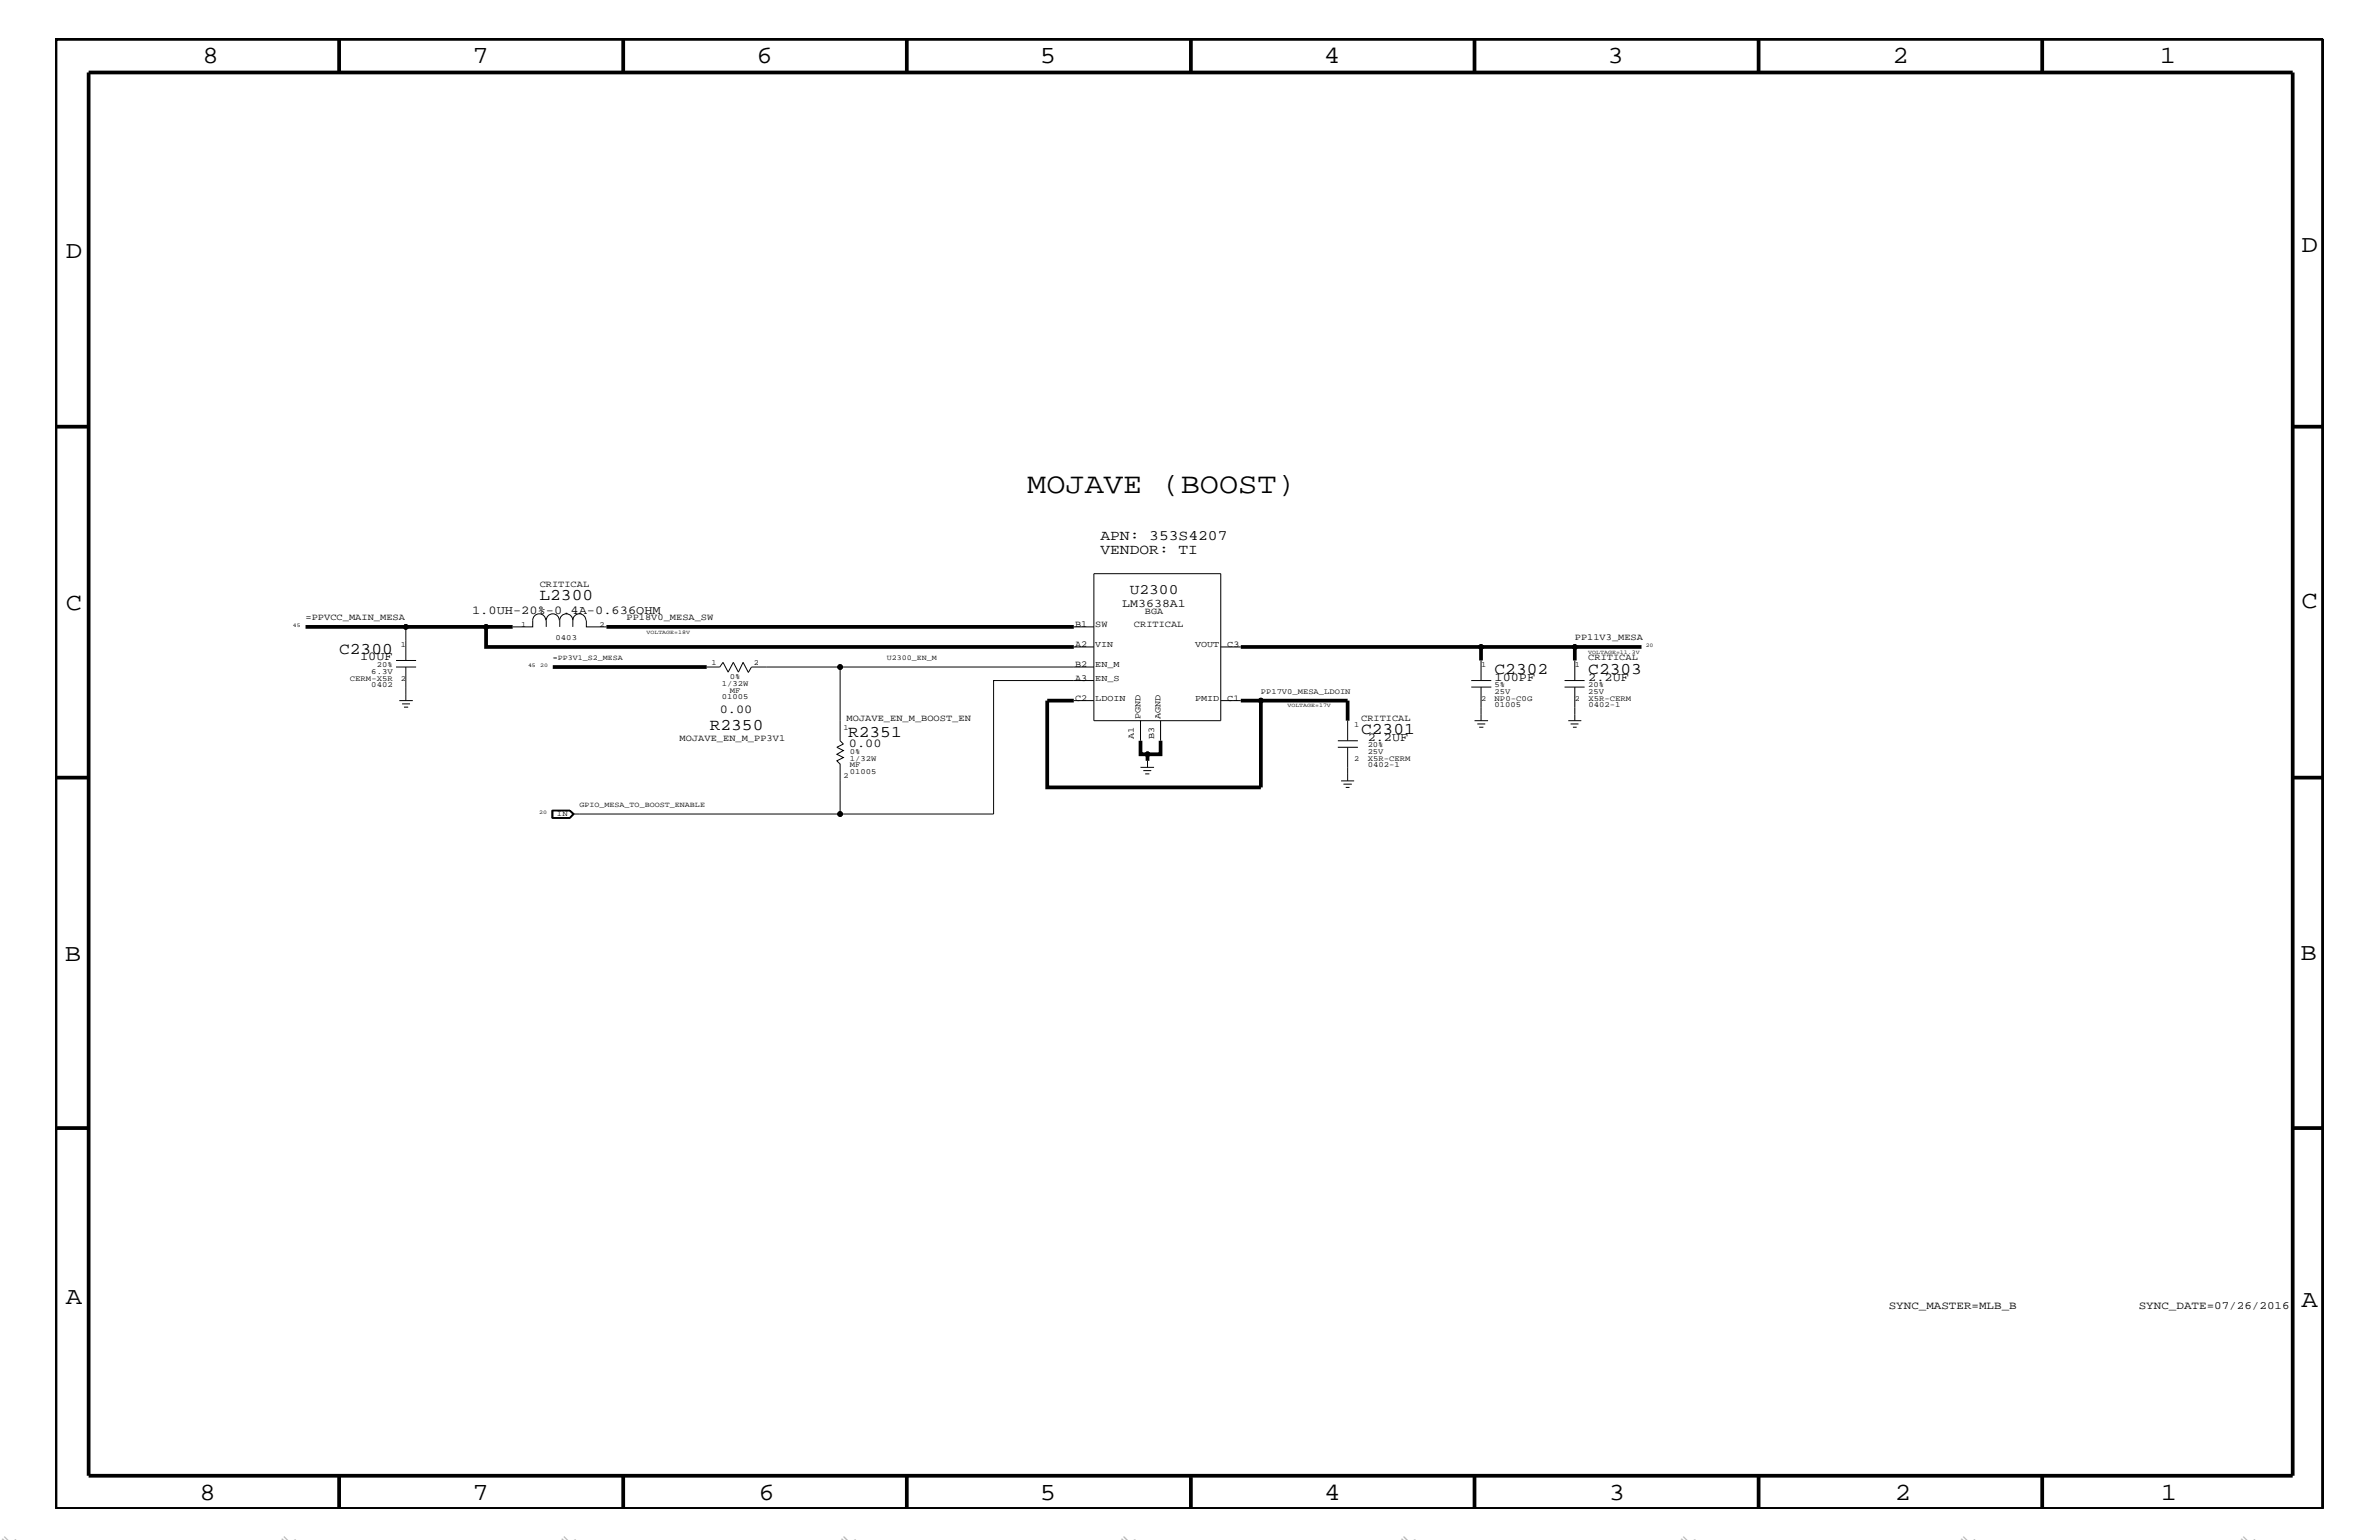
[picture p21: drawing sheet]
<svg xmlns="http://www.w3.org/2000/svg" width="432mm" height="279mm" viewBox="0 0 432 279" stroke-linecap="round" stroke-linejoin="round" font-family="sans-serif">
<defs><g id="words">
<text font-size="5.2" x="186.4" y="89.5">MOJAVE (BOOST)</text>
<g font-size="4.5">
<text x="36.7" y="11.5">8</text>
<text x="85.8" y="11.5">7</text>
<text x="137.3" y="11.5">6</text>
<text x="188.7" y="11.5">5</text>
<text x="240.3" y="11.5">4</text>
<text x="291.8" y="11.5">3</text>
<text x="343.5" y="11.5">2</text>
<text x="392" y="11.5">1</text>
<text x="11.9" y="46.8">D</text>
<text x="417.7" y="45.7">D</text>
<text x="11.9" y="110.6">C</text>
<text x="417.7" y="110.3">C</text>
<text x="11.8" y="174.3">B</text>
<text x="417.6" y="174.2">B</text>
<text x="11.9" y="236.7">A</text>
<text x="417.7" y="237.1">A</text>
<text x="36.2" y="272.1">8</text>
<text x="85.8" y="272.1">7</text>
<text x="137.7" y="272.1">6</text>
<text x="188.7" y="272.1">5</text>
<text x="240.4" y="272.1">4</text>
<text x="292" y="272.1">3</text>
<text x="343.9" y="272.1">2</text>
<text x="392.2" y="272.1">1</text>
</g>
<g font-size="3">
<text x="97.9" y="108.9">L2300</text>
<text x="61.6" y="118.6">C2300</text>
<text x="271.3" y="122.3">C2302</text>
<text x="288.3" y="122.3">C2303</text>
<text x="128.8" y="132.5">R2350</text>
<text x="153.9" y="133.6">R2351</text>
<text x="247.1" y="133.2">C2301</text>
</g>
<g font-size="2.8" fill="#b6b6b4">
<text x="0" y="279.4" transform="rotate(45 0 279.4)">=</text>
<text x="50.8" y="279.4" transform="rotate(45 50.8 279.4)">=</text>
<text x="101.6" y="279.4" transform="rotate(45 101.6 279.4)">=</text>
<text x="152.4" y="279.4" transform="rotate(45 152.4 279.4)">=</text>
<text x="203.2" y="279.4" transform="rotate(45 203.2 279.4)">=</text>
<text x="254" y="279.4" transform="rotate(45 254 279.4)">=</text>
<text x="304.8" y="279.4" transform="rotate(45 304.8 279.4)">=</text>
<text x="355.6" y="279.4" transform="rotate(45 355.6 279.4)">=</text>
<text x="406.4" y="279.4" transform="rotate(45 406.4 279.4)">=</text>
</g>
<g font-size="2.6">
<text x="199.7" y="98">APN: 353S4207</text>
<text x="199.7" y="100.4">VENDOR: TI</text>
<text x="205.1" y="107.7">U2300</text>
</g>
<g font-size="2.2">
<text x="85.7" y="111.4">1.0UH-20%-0.4A-0.636OHM</text>
<text x="65.4" y="119.8">10UF</text>
<text x="271.3" y="123.5">100PF</text>
<text x="288.3" y="123.5">2.2UF</text>
<text x="130.6" y="129.4">0.00</text>
<text x="154.1" y="135.5">0.00</text>
<text x="248.2" y="134.4">2.2UF</text>
</g>
<text font-size="2.1" x="203.7" y="110.2">LM3638A1</text>
<g font-size="2">
<text x="342.8" y="237.4">SYNC_MASTER=MLB_B</text>
<text x="388.2" y="237.4">SYNC_DATE=07/26/2016</text>
</g>
<g font-size="1.7">
<text x="98" y="106.5">CRITICAL</text>
<text x="55.5" y="112.6">=PPVCC_MAIN_MESA</text>
<text x="113.7" y="112.6">PP18V0_MESA_SW</text>
<text x="195.2" y="113.7">B1</text>
<text x="198.8" y="113.7">SW</text>
<text x="205.8" y="113.7">CRITICAL</text>
<text x="207.8" y="111.4">BGA</text>
<text x="195.2" y="117.4">A2</text>
<text x="285.8" y="116.2">PP11V3_MESA</text>
<text x="288.3" y="119.8">CRITICAL</text>
<text x="195.2" y="121">B2</text>
<text x="195.2" y="123.5">A3</text>
<text x="153.7" y="130.8">MOJAVE_EN_M_BOOST_EN</text>
<text x="195.2" y="127.1">C2</text>
<text x="247.1" y="130.8">CRITICAL</text>
<text x="123.4" y="134.4">MOJAVE_EN_M_PP3V1</text>
</g>
<g font-size="1.6">
<text x="198.8" y="117.4">VIN</text>
<text x="216.9" y="117.4">VOUT</text>
<text x="222.8" y="117.4">C3</text>
<text x="198.8" y="121">EN_M</text>
<text x="198.8" y="123.5">EN_S</text>
<text x="198.8" y="127.1">LDOIN</text>
<text x="207" y="130.5" transform="rotate(-90 207 130.5)">PGND</text>
<text x="210.7" y="130.5" transform="rotate(-90 210.7 130.5)">AGND</text>
<text x="216.9" y="127.1">PMID</text>
<text x="222.8" y="127.1">C1</text>
<text x="205.8" y="134.1" transform="rotate(-90 205.8 134.1)">A1</text>
<text x="209.5" y="134.1" transform="rotate(-90 209.5 134.1)">B3</text>
</g>
<g font-size="1.4">
<text x="94.6" y="113.7">1</text>
<text x="108.8" y="113.7">2</text>
<text x="72.7" y="117.4">1</text>
<text x="100.3" y="119.8">=PP3V1_S2_MESA</text>
<text x="100.8" y="116.2">0403</text>
<text x="161" y="119.8">U2300_EN_M</text>
<text x="63.5" y="123.5">CERM-X5R</text>
<text x="67.4" y="124.7">0402</text>
<text x="67.4" y="122.3">6.3V</text>
<text x="68.4" y="121">20%</text>
<text x="72.7" y="123.5">2</text>
<text x="129.1" y="120.7">1</text>
<text x="131" y="124.4">1/32W</text>
<text x="132.5" y="123.2">0%</text>
<text x="132.5" y="125.7">MF</text>
<text x="136.8" y="120.7">2</text>
<text x="228.9" y="125.9">PP17V0_MESA_LDOIN</text>
<text x="268.8" y="121">1</text>
<text x="271.3" y="124.7">5%</text>
<text x="271.3" y="125.9">25V</text>
<text x="285.8" y="121">1</text>
<text x="288.3" y="125.9">25V</text>
<text x="288.3" y="124.7">20%</text>
<text x="131" y="126.9">01005</text>
<text x="245.8" y="131.9">1</text>
<text x="268.8" y="127.1">2</text>
<text x="271.3" y="127.1">NP0-C0G</text>
<text x="271.3" y="128.3">01005</text>
<text x="285.8" y="127.1">2</text>
<text x="288.3" y="128.3">0402-1</text>
<text x="288.3" y="127.1">X5R-CERM</text>
<text x="153.1" y="132.5">1</text>
<text x="154.3" y="136.8">0%</text>
<text x="248.2" y="136.8">25V</text>
<text x="248.2" y="135.6">20%</text>
<text x="153.1" y="141.1">2</text>
<text x="154.3" y="139.2">MF</text>
<text x="154.3" y="140.4">01005</text>
<text x="154.3" y="138">1/32W</text>
<text x="245.8" y="138">2</text>
<text x="248.2" y="139.2">0402-1</text>
<text x="248.2" y="138">X5R-CERM</text>
<text x="101.1" y="148.1">IN</text>
<text x="105.2" y="146.5">GPIO_MESA_TO_BOOST_ENABLE</text>
</g>
<g font-size="1">
<text x="53.2" y="113.7">45</text>
<text x="117.3" y="115">VOLTAGE=18V</text>
<text x="288.3" y="118.6">VOLTAGE=11.3V</text>
<text x="298.7" y="117.4">20</text>
<text x="95.8" y="121">45</text>
<text x="98" y="121">20</text>
<text x="233.7" y="128.3">VOLTAGE=17V</text>
<text x="97.9" y="147.7">20</text>
</g>
</g></defs>
<g fill="none" stroke="#000" stroke-width=".18">
<path d="M71.9 119.8h3.6M73.7 113.7v6.1M99.1 112.6a1.19 1.19 0 0 0-1.2-1.2 1.19 1.19 0 0 0-1.2 1.2v1.1h-3.7M101.5 112.6a1.19 1.19 0 0 0-1.2-1.2 1.19 1.19 0 0 0-1.2 1.2v1.1M104 112.6a1.19 1.19 0 0 0-1.2-1.2 1.19 1.19 0 0 0-1.2 1.2v1.1M104 112.6a1.19 1.19 0 0 1 1.2-1.2 1.19 1.19 0 0 1 1.1 1.2M104 112.6v1.1M106.4 112.6v1.1h3.7M194.9 117.4h3.6M194.9 113.7h3.6M198.5 104.1h23.1v26.7h-23.1zM221.6 117.4h3.6"/>
<path d="M268.8 119.8v3.7M285.8 119.8v3.7M71.9 121h3.6M72.5 127.1h2.4M73 127.7h1.4M73.3 128.3h.8M73.7 121v6.1M128.3 121h2.3l.6-.8 1 1.7 .9-1.7 .9 1.7 .9-1.7 .9 1.7M152.5 121h-16.1l-.6 1M194.9 127.1h3.6M198.5 121h-46v13.4l.6 .6-1.2 .6 1.2 .6-1.2 .6 1.2 .6-1.2 .6 .6 .6v9.1h27.8v-24.2h18.2M207 139.2h2.5"/>
<path d="M207 130.8v3.6M207.5 139.8h1.5M208.3 138v1.2M210.7 130.8v3.6M221.6 127.1h3.6M242.8 135.6h3.7M242.8 134.4h3.7M244.6 130.8v3.6M244.6 135.6v6.1M267 124.7h3.7M267 123.5h3.7M267.6 130.8h2.5"/>
<path d="M268.1 131.3h1.5M268.5 131.9h.7M268.8 124.7v6.1M284 124.7h3.6M284 123.5h3.6M284.6 130.8h2.4M285.1 131.3h1.4M285.5 131.9h.7M285.8 124.7v6.1M100.2 147v1.4M103.4 147.1h-3.1v1.3h3.1M103.4 147.1l.7 .6-.7 .7"/>
<path d="M103.4 147.1l.6 .6M103.5 147h-3.3v1.4h3.3M103.5 147l.7 .7-.7 .7M103.5 147l.6 .7-.6 .7M104 147.7l-.6 .7M104 147.7h48.5M207.9 140.4h.7M243.4 141.7h2.4M243.8 142.3h1.6M244.3 142.9h.6"/>
<circle cx="73.7" cy="113.7" r=".42"/>
<circle cx="88.2" cy="113.7" r=".42"/>
<circle cx="268.8" cy="117.4" r=".42"/>
<circle cx="285.8" cy="117.4" r=".42"/>
<circle cx="152.5" cy="121" r=".42"/>
<circle cx="208.3" cy="136.8" r=".42"/>
<circle cx="228.9" cy="127.1" r=".42"/>
<circle cx="152.5" cy="147.7" r=".42"/>
</g>
<g fill="none" stroke="#000" stroke-width=".68" stroke-linecap="butt">
<path d="M10.1 7.1h411.5v266.7h-411.5zM16.1 13.2h400v254.5h-400zM61.6 7.1v6.1M113.1 7.1v6.1M164.6 7.1v6.1M216.2 7.1v6.1M267.6 7.1v6.1M319.2 7.1v6.1M370.7 7.1v6.1M10.1 77.4h6M416.1 77.4h5.5M55.5 113.7h32.7"/>
<path d="M93 113.7h-4.8v3.7h106.7M110.1 113.7h84.8M225.2 117.4h43.6v2.4M268.8 117.4h29.1M285.8 117.4v2.4M100.3 121h28M194.9 127.1h-4.8v15.8h38.8v-15.8h15.7v3.7M207 134.4v2.4h1.3v1.2M210.7 134.4v2.4h-2.4M225.2 127.1h3.7M10.1 141.1h6M416.1 141.1h5.5"/>
<path d="M10.1 204.7h6M416.1 204.7h5.5M61.6 267.7v6.1M113.1 267.7v6.1M164.6 267.7v6.1M216.2 268v5.8M267.6 267.7v6.1M319.2 267.7v6.1M370.7 267.7v6.1"/>
</g>
<g fill="#000">
<circle cx="73.7" cy="113.7" r=".42"/>
<circle cx="88.2" cy="113.7" r=".42"/>
<circle cx="268.8" cy="117.4" r=".42"/>
<circle cx="285.8" cy="117.4" r=".42"/>
<circle cx="152.5" cy="121" r=".42"/>
<circle cx="208.3" cy="136.8" r=".42"/>
<circle cx="228.9" cy="127.1" r=".42"/>
<circle cx="152.5" cy="147.7" r=".42"/>
</g>
<use href="#words"/>
</svg>
